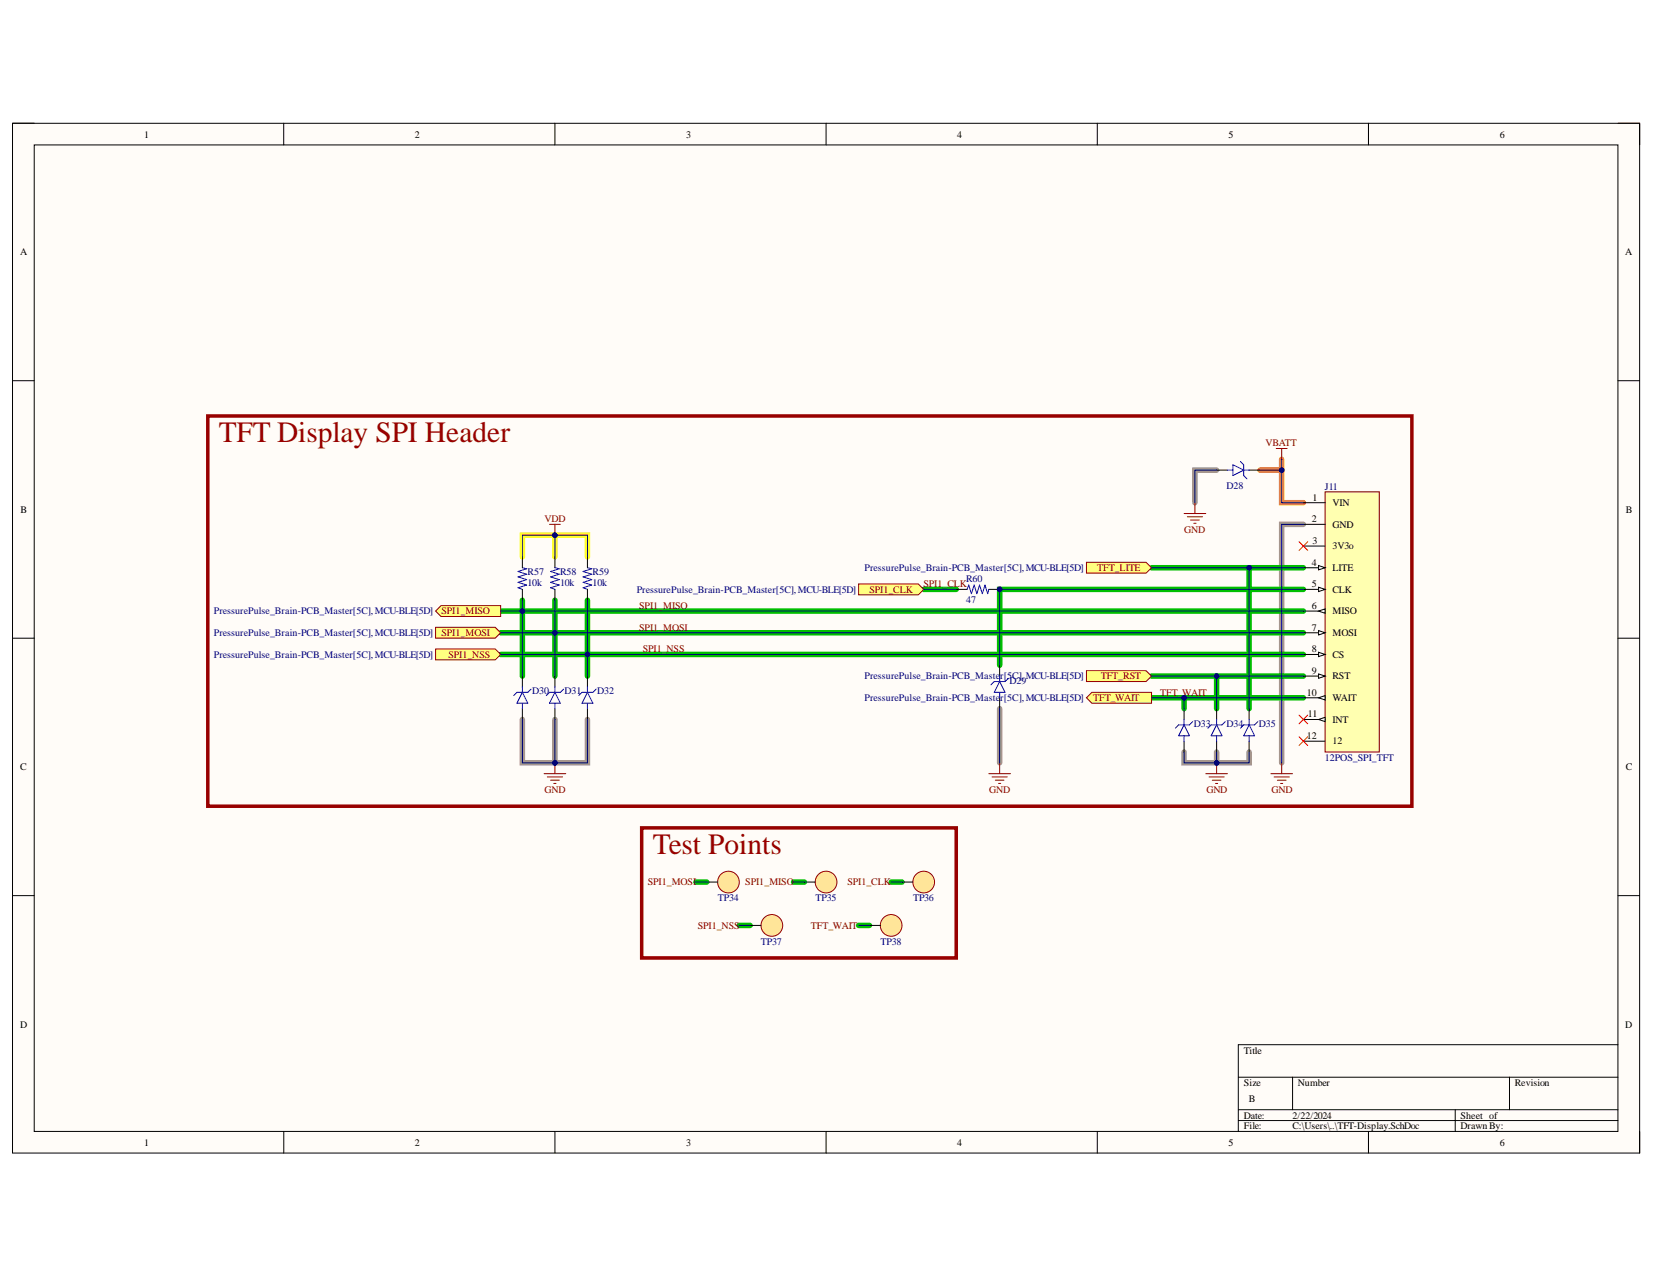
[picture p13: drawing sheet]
<svg xmlns="http://www.w3.org/2000/svg" width="279mm" height="216mm" viewBox="0 0 279 216" stroke-linecap="round" stroke-linejoin="round" font-family="sans-serif">
<defs><g id="words">
<g font-size="5" fill="#980000">
<text x="37" y="74.7">TFT Display SPI Header</text>
<text x="110.3" y="144.3">Test Points</text>
</g>
<g font-size="1.7">
<text x="24.4" y="23.2">1</text>
<text x="70.1" y="23.2">2</text>
<text x="115.9" y="23.2">3</text>
<text x="161.7" y="23.2">4</text>
<text x="207.5" y="23.2">5</text>
<text x="253.3" y="23.2">6</text>
<text x="3.4" y="43.1">A</text>
<text x="274.6" y="43.1">A</text>
<text x="3.5" y="86.6">B</text>
<text x="221.6" y="88.2">2</text>
<text x="221.7" y="84.6">1</text>
<text x="225.1" y="89.2">GND</text>
<text x="225.1" y="85.4">VIN</text>
<text x="274.6" y="86.6">B</text>
<text x="221.6" y="95.6">4</text>
<text x="221.7" y="91.9">3</text>
<text x="225.1" y="92.8">3V3o</text>
<text x="221.6" y="99.2">5</text>
<text x="225.1" y="100.1">CLK</text>
<text x="225.1" y="96.4">LITE</text>
<text x="221.6" y="106.6">7</text>
<text x="221.6" y="102.9">6</text>
<text x="225.1" y="107.4">MOSI</text>
<text x="225.1" y="103.8">MISO</text>
<text x="221.6" y="113.8">9</text>
<text x="221.6" y="110.2">8</text>
<text x="225.1" y="111.1">CS</text>
<text x="220.8" y="117.6">10</text>
<text x="225.1" y="118.4">WAIT</text>
<text x="225.1" y="114.8">RST</text>
<text x="220.8" y="124.8">12</text>
<text x="220.9" y="121.2">11</text>
<text x="225.1" y="125.8">12</text>
<text x="225.1" y="122.1">INT</text>
<text x="3.4" y="130.1">C</text>
<text x="274.6" y="130.1">C</text>
<text x="3.4" y="173.6">D</text>
<text x="274.6" y="173.6">D</text>
<text x="210.1" y="178">Title</text>
<text x="210.1" y="183.5">Size</text>
<text x="219.3" y="183.5">Number</text>
<text x="255.9" y="183.5">Revision</text>
<text x="210.1" y="189">Date:</text>
<text x="210.1" y="190.7">File:</text>
<text x="211" y="186.2">B</text>
<text x="218.3" y="189">2/22/2024</text>
<text x="218.3" y="190.7">C:\Users\..\TFT-Display.SchDoc</text>
<text x="246.7" y="189">Sheet of</text>
<text x="246.7" y="190.7">DrawnBy:</text>
<text x="24.4" y="193.5">1</text>
<text x="70.1" y="193.5">2</text>
<text x="115.9" y="193.5">3</text>
<text x="161.7" y="193.5">4</text>
<text x="207.5" y="193.5">5</text>
<text x="253.3" y="193.5">6</text>
</g>
<g font-size="1.7" fill="#800000">
<text x="213.8" y="75.4">VBATT</text>
<text x="92" y="88.2">VDD</text>
<text x="200.1" y="90.1">GND</text>
<text x="146.9" y="100.1">SPI1_CLK</text>
<text x="156" y="99.2">SPI1_CLK</text>
<text x="185.3" y="96.4">TFT_LITE</text>
<text x="74.6" y="103.8">SPI1_MISO</text>
<text x="74.6" y="107.4">SPI1_MOSI</text>
<text x="108" y="106.6">SPI1_MOSI</text>
<text x="108" y="102.9">SPI1_MISO</text>
<text x="75.8" y="111.1">SPI1_NSS</text>
<text x="108.6" y="110.2">SPI1_NSS</text>
<text x="184.7" y="118.4">TFT_WAIT</text>
<text x="185.9" y="114.8">TFT_RST</text>
<text x="196" y="117.6">TFT_WAIT</text>
<text x="92" y="134">GND</text>
<text x="167.1" y="134">GND</text>
<text x="203.8" y="134">GND</text>
<text x="214.8" y="134">GND</text>
<text x="109.4" y="149.6">SPI1_MOSI</text>
<text x="125.9" y="149.6">SPI1_MISO</text>
<text x="143.2" y="149.6">SPI1_CLK</text>
<text x="117.9" y="156.9">SPI1_NSS</text>
<text x="137" y="156.9">TFT_WAIT</text>
</g>
<g font-size="1.7" fill="#000080">
<text x="207.2" y="82.6">D28</text>
<text x="223.8" y="82.7">J11</text>
<text x="89.1" y="99">10k</text>
<text x="89.1" y="97.2">R57</text>
<text x="94.6" y="99">10k</text>
<text x="94.6" y="97.2">R58</text>
<text x="100.1" y="99">10k</text>
<text x="100.1" y="97.2">R59</text>
<text x="107.6" y="100.1">PressurePulse_Brain-PCB_Master[5C],MCU-BLE[5D]</text>
<text x="146" y="96.4">PressurePulse_Brain-PCB_Master[5C],MCU-BLE[5D]</text>
<text x="163.2" y="101.9">47</text>
<text x="163.2" y="98.3">R60</text>
<text x="36.1" y="103.8">PressurePulse_Brain-PCB_Master[5C],MCU-BLE[5D]</text>
<text x="36.1" y="107.4">PressurePulse_Brain-PCB_Master[5C],MCU-BLE[5D]</text>
<text x="36.1" y="111.1">PressurePulse_Brain-PCB_Master[5C],MCU-BLE[5D]</text>
<text x="89.9" y="117.3">D30</text>
<text x="95.4" y="117.3">D31</text>
<text x="100.9" y="117.3">D32</text>
<text x="146" y="114.8">PressurePulse_Brain-PCB_Master[5C],MCU-BLE[5D]</text>
<text x="146" y="118.4">PressurePulse_Brain-PCB_Master[5C],MCU-BLE[5D]</text>
<text x="170.5" y="115.5">D29</text>
<text x="201.7" y="122.9">D33</text>
<text x="207.2" y="122.9">D34</text>
<text x="212.7" y="122.9">D35</text>
<text x="223.8" y="128.5">12POS_SPI_TFT</text>
<text x="121.3" y="152.3">TP34</text>
<text x="137.7" y="152.3">TP35</text>
<text x="154.2" y="152.3">TP36</text>
<text x="128.5" y="159.6">TP37</text>
<text x="148.7" y="159.6">TP38</text>
</g>
</g></defs>
<path d="M2.1 20.8h274.9v174h-274.9z" fill-rule="evenodd" fill="#fffcf8"/>
<path d="M2.1 20.8h274.9v174h-274.9z" fill="none" stroke="#000" stroke-width=".17"/>
<path d="M5.8 24.5h267.5v166.6h-267.5z" fill-rule="evenodd" fill="#fffcf8"/>
<g fill="none" stroke="#000" stroke-width=".17">
<path d="M2.1 20.8h3.7M5.8 24.5h267.5v166.6h-267.5zM47.9 20.8v3.7M93.7 20.8v3.7M139.5 20.8v3.7M185.4 20.8v3.7M231.2 20.8v3.7M273.3 20.8h3.7v3.7M2.1 64.3h3.7M273.3 64.3h3.7M2.1 107.8h3.7M273.3 107.8h3.7"/>
<path d="M2.1 151.3h3.7M273.3 151.3h3.7M273.3 176.5h-64.1v14.6M47.9 191.1v3.7M93.7 191.1v3.7M139.5 191.1v3.7M185.4 191.1v3.7M209.2 182h64.1M209.2 187.5h64.1M209.2 189.3h64.1M218.3 182v5.5M231.2 191.1v3.7"/>
<path d="M245.8 187.5v3.6M255 182v5.5M277 191.1v3.7"/>
</g>
<path d="M205.5 79.4h-3.7v5.5M220.2 88.6h-3.7v40.3M168.9 119.7v9.2M88.2 121.5v7.4h11v-7.4M93.7 121.5v7.4M200 127v1.9h11v-1.9M205.5 127v1.9" fill="none" stroke="#a6968d" stroke-width=".93"/>
<g fill="none" stroke="#00be00" stroke-width=".93">
<path d="M156 99.6h5.5M194.5 95.9h25.7M211 95.9v23.8M220.2 99.6h-51.3v12.8M84.6 110.6h135.6M84.6 106.9h135.6M84.6 103.2h135.6M88.2 101.4v12.8M93.7 101.4v12.8M99.2 101.4v12.8M194.5 117.9h25.7M194.5 114.2h25.7"/>
<path d="M200 117.9v1.8M205.5 114.2v5.5M117.6 149h1.8M124.9 156.3h1.8M134 149h1.9M145 156.3h1.9M150.5 149h1.9"/>
</g>
<path d="M88.2 94.1v-3.7h11v3.7M93.7 90.4v3.7" fill="none" stroke="#ff0" stroke-width=".93"/>
<path d="M212.8 79.4h3.7M216.5 77.6v7.3h3.7" fill="none" stroke="#fd8300" stroke-width=".93"/>
<path d="M223.8 83.1h9.2v43.9h-9.2z" fill-rule="evenodd" fill="#ffffb0"/>
<path d="M223.8 83.1h9.2v43.9h-9.2z" fill="none" stroke="#800000" stroke-width=".17"/>
<path d="M220.2 125.2h3.6M220.2 121.5h3.6" fill="none" stroke="#000" stroke-width=".17"/>
<path d="M222.7 121.5l1.1-.3v.7z" fill="#f8fcff"/>
<path d="M220.2 117.9h3.6M222.7 121.5l1.1-.3v.7z" fill="none" stroke="#000" stroke-width=".17"/>
<path d="M222.7 117.9l1.1-.4v.8z" fill="#f8fcff"/>
<path d="M220.2 114.2h3.6M222.7 117.9l1.1-.4v.8z" fill="none" stroke="#000" stroke-width=".17"/>
<path d="M222.7 113.9l1.1 .3-1.1 .4z" fill="#f8fcff"/>
<path d="M220.2 110.6h3.6M222.7 113.9l1.1 .3-1.1 .4z" fill="none" stroke="#000" stroke-width=".17"/>
<path d="M222.7 110.2l1.1 .4-1.1 .3z" fill="#f8fcff"/>
<path d="M220.2 106.9h3.6M222.7 110.2l1.1 .4-1.1 .3z" fill="none" stroke="#000" stroke-width=".17"/>
<path d="M222.7 106.5l1.1 .4-1.1 .4z" fill="#f8fcff"/>
<path d="M220.2 103.2h3.6M222.7 106.5l1.1 .4-1.1 .4z" fill="none" stroke="#000" stroke-width=".17"/>
<path d="M222.7 103.2l1.1-.3v.7z" fill="#f8fcff"/>
<path d="M220.2 99.6h3.6M222.7 103.2l1.1-.3v.7z" fill="none" stroke="#000" stroke-width=".17"/>
<path d="M222.7 99.2l1.1 .4-1.1 .3z" fill="#f8fcff"/>
<path d="M220.2 95.9h3.6M222.7 99.2l1.1 .4-1.1 .3z" fill="none" stroke="#000" stroke-width=".17"/>
<path d="M222.7 95.5l1.1 .4-1.1 .4z" fill="#f8fcff"/>
<path d="M220.2 88.6h3.6M220.2 92.2h3.6M220.2 84.9h3.6M222.7 95.5l1.1 .4-1.1 .4z" fill="none" stroke="#000" stroke-width=".17"/>
<path d="M215.6 75.8h1.8M216.5 75.8v1.8M214.7 130.7h3.6M215.2 131.3h2.6M215.8 131.8h1.4M216.3 132.4h.4M216.5 128.9v1.8" fill="none" stroke="#800000" stroke-width=".17"/>
<path d="M219.4 91.5l1.5 1.5M220.9 91.5l-1.5 1.5M219.4 120.8l1.5 1.5M219.4 124.5l1.5 1.4M220.9 120.8l-1.5 1.5M220.9 124.5l-1.5 1.4" fill="none" stroke="#f00" stroke-width=".17"/>
<path d="M183.5 95h10.1l.9 .9-.9 .9h-10.1z" fill-rule="evenodd" fill="#ffff80"/>
<path d="M183.5 95h10.1l.9 .9-.9 .9h-10.1z" fill="none" stroke="#800000" stroke-width=".17"/>
<path d="M145 98.7h10.1l.9 .9-.9 .9h-10.1z" fill-rule="evenodd" fill="#ffff80"/>
<path d="M145 98.7h10.1l.9 .9-.9 .9h-10.1z" fill="none" stroke="#800000" stroke-width=".17"/>
<path d="M74.5 102.3h10.1v1.8h-10.1l-.9-.9z" fill-rule="evenodd" fill="#ffff80"/>
<path d="M74.5 102.3h10.1v1.8h-10.1l-.9-.9z" fill="none" stroke="#800000" stroke-width=".17"/>
<path d="M73.6 106h10.1l.9 .9-.9 .9h-10.1z" fill-rule="evenodd" fill="#ffff80"/>
<path d="M73.6 106h10.1l.9 .9-.9 .9h-10.1z" fill="none" stroke="#800000" stroke-width=".17"/>
<path d="M73.6 109.6h10.1l.9 1-.9 .9h-10.1z" fill-rule="evenodd" fill="#ffff80"/>
<path d="M73.6 109.6h10.1l.9 1-.9 .9h-10.1z" fill="none" stroke="#800000" stroke-width=".17"/>
<path d="M183.5 113.3h10.1l.9 .9-.9 .9h-10.1z" fill-rule="evenodd" fill="#ffff80"/>
<path d="M183.5 113.3h10.1l.9 .9-.9 .9h-10.1z" fill="none" stroke="#800000" stroke-width=".17"/>
<path d="M184.4 117h10.1v1.8h-10.1l-.9-.9z" fill-rule="evenodd" fill="#ffff80"/>
<path d="M184.4 117h10.1v1.8h-10.1l-.9-.9z" fill="none" stroke="#800000" stroke-width=".17"/>
<circle cx="168.9" cy="99.6" r=".37" fill="#000080"/>
<circle cx="168.9" cy="99.6" r=".37" fill="none" stroke="#000080" stroke-width=".17"/>
<path d="M163.4 99.6l.2-.8 .5 1.5 .5-1.5 .4 1.5 .5-1.5 .4 1.5 .5-1.5 .4 1.5 .2-.7" fill="none" stroke="#00f" stroke-width=".17"/>
<path d="M161.5 99.6h1.9M167 99.6h1.9" fill="none" stroke="#000" stroke-width=".17"/>
<circle cx="168.9" cy="99.6" r=".37" fill="#000080"/>
<circle cx="168.9" cy="99.6" r=".37" fill="none" stroke="#000080" stroke-width=".17"/>
<path d="M88.2 95.9l.8 .2-1.5 .4 1.5 .5-1.5 .5 1.5 .4-1.5 .5 1.5 .4-1.5 .5 .7 .3M93.7 95.9l.8 .2-1.5 .4 1.5 .5-1.5 .5 1.5 .4-1.5 .5 1.5 .4-1.5 .5 .7 .3M99.2 95.9l.8 .2-1.5 .4 1.5 .5-1.5 .5 1.5 .4-1.5 .5 1.5 .4-1.5 .5 .7 .3" fill="none" stroke="#00f" stroke-width=".17"/>
<path d="M88.2 94.1v1.8M88.2 99.6v1.8M93.7 94.1v1.8M93.7 99.6v1.8M99.2 94.1v1.8M99.2 99.6v1.8" fill="none" stroke="#000" stroke-width=".17"/>
<path d="M92.8 88.6h1.9M93.7 88.6v1.8" fill="none" stroke="#800000" stroke-width=".17"/>
<circle cx="93.7" cy="90.4" r=".37" fill="#000080"/>
<circle cx="93.7" cy="90.4" r=".37" fill="none" stroke="#000080" stroke-width=".17"/>
<path d="M88.2 114.2v1.9M88.2 119.7v1.8M93.7 114.2v1.9M93.7 119.7v1.8M99.2 114.2v1.9M99.2 119.7v1.8" fill="none" stroke="#000" stroke-width=".17"/>
<path d="M88.2 117l1 1.8h-1.9zM88.2 116.1v.9M88.2 118.8v.9M89.7 116.4l-.5 .6h-1.9l-.5 .5M93.7 117l1 1.8h-1.9zM93.7 116.1v.9M93.7 118.8v.9M95.2 116.4l-.5 .6h-1.9l-.5 .5M99.2 116.1v.9M99.2 118.8v.9M99.2 117l1 1.8h-1.9zM100.7 116.4l-.5 .6h-1.9l-.5 .5" fill="none" stroke="#00f" stroke-width=".17"/>
<path d="M91.9 130.7h3.7M92.5 131.3h2.5M93 131.8h1.5M93.6 132.3h.3M93.7 128.9v1.8" fill="none" stroke="#800000" stroke-width=".17"/>
<circle cx="93.7" cy="128.9" r=".36" fill="#000080"/>
<circle cx="93.7" cy="128.9" r=".36" fill="none" stroke="#000080" stroke-width=".17"/>
<path d="M168.9 112.4v1.8M168.9 117.9v1.8M200 119.7v1.8M205.5 119.7v1.8M211 119.7v1.8M200 125.2v1.8M205.5 125.2v1.8M211 125.2v1.8" fill="none" stroke="#000" stroke-width=".17"/>
<g fill="none" stroke="#00f" stroke-width=".17">
<path d="M168.9 114.2v.9M168.9 117v.9M168.9 115.1l.9 1.9h-1.9zM170.3 114.6l-.5 .5h-1.9l-.5 .6M200 121.5v1M200 124.3v.9M200 122.5l.9 1.8h-1.8zM201.5 121.9l-.6 .6h-1.8l-.6 .5M205.5 122.5l.9 1.8h-1.8zM205.5 121.5v1M205.5 124.3v.9M207 121.9l-.6 .6h-1.8l-.6 .5"/>
<path d="M211 122.5l.9 1.8h-1.8zM211 121.5v1M211 124.3v.9M212.5 121.9l-.6 .6h-1.8l-.6 .5"/>
</g>
<path d="M167 130.7h3.7M167.6 131.3h2.5M168.1 131.8h1.5M168.7 132.3h.3M168.9 128.9v1.8M203.7 130.7h3.6M204.2 131.3h2.6M204.8 131.8h1.4M205.3 132.4h.4M205.5 128.9v1.8" fill="none" stroke="#800000" stroke-width=".17"/>
<path d="M35.1 70.3h203.4v65.9h-203.4z" fill="none" stroke="#980000" stroke-width=".59"/>
<circle cx="205.5" cy="128.9" r=".37" fill="#000080"/>
<circle cx="205.5" cy="128.9" r=".37" fill="none" stroke="#000080" stroke-width=".17"/>
<path d="M205.5 79.4h1.8M211 79.4h1.8" fill="none" stroke="#000" stroke-width=".17"/>
<path d="M207.3 79.4h1M208.3 78.5l1.8 .9-1.8 .9zM209.5 78l.6 .5v1.8l.5 .6M210.1 79.4h.9" fill="none" stroke="#00f" stroke-width=".17"/>
<path d="M200 86.8h3.7M200.6 87.3h2.5M201.1 87.9h1.5M201.7 88.4h.3M201.8 84.9v1.9" fill="none" stroke="#800000" stroke-width=".17"/>
<path d="M108.4 139.9h53.1v21.9h-53.1z" fill="none" stroke="#980000" stroke-width=".59"/>
<circle cx="123.1" cy="149" r="1.83" fill="#ffe599"/>
<circle cx="123.1" cy="149" r="1.83" fill="none" stroke="#980000" stroke-width=".17"/>
<path d="M119.4 149h1.8" fill="none" stroke="#000" stroke-width=".17"/>
<circle cx="156" cy="149" r="1.83" fill="#ffe599"/>
<circle cx="156" cy="149" r="1.83" fill="none" stroke="#980000" stroke-width=".17"/>
<path d="M152.4 149h1.8" fill="none" stroke="#000" stroke-width=".17"/>
<circle cx="130.4" cy="156.3" r="1.83" fill="#ffe599"/>
<circle cx="130.4" cy="156.3" r="1.83" fill="none" stroke="#980000" stroke-width=".17"/>
<path d="M126.7 156.3h1.9" fill="none" stroke="#000" stroke-width=".17"/>
<circle cx="150.5" cy="156.3" r="1.83" fill="#ffe599"/>
<circle cx="150.5" cy="156.3" r="1.83" fill="none" stroke="#980000" stroke-width=".17"/>
<path d="M146.9 156.3h1.8" fill="none" stroke="#000" stroke-width=".17"/>
<circle cx="139.5" cy="149" r="1.83" fill="#ffe599"/>
<circle cx="139.5" cy="149" r="1.83" fill="none" stroke="#980000" stroke-width=".17"/>
<path d="M135.9 149h1.8" fill="none" stroke="#000" stroke-width=".17"/>
<circle cx="200" cy="117.9" r=".37" fill="#000080"/>
<g fill="none" stroke="#000080" stroke-width=".17">
<path d="M156 99.6h5.5M220.2 88.6h-3.7v40.3M88.2 101.4v1.8"/>
<circle cx="200" cy="117.9" r=".37"/>
</g>
<circle cx="88.2" cy="103.2" r=".37" fill="#000080"/>
<g fill="none" stroke="#000080" stroke-width=".17">
<path d="M93.7 101.4v5.5"/>
<circle cx="88.2" cy="103.2" r=".37"/>
</g>
<circle cx="93.7" cy="106.9" r=".37" fill="#000080"/>
<g fill="none" stroke="#000080" stroke-width=".17">
<path d="M99.2 101.4v9.2"/>
<circle cx="93.7" cy="106.9" r=".37"/>
</g>
<circle cx="99.2" cy="110.6" r=".37" fill="#000080"/>
<g fill="none" stroke="#000080" stroke-width=".17">
<path d="M93.7 90.4v3.7"/>
<circle cx="99.2" cy="110.6" r=".37"/>
</g>
<circle cx="93.7" cy="90.4" r=".37" fill="#000080"/>
<g fill="none" stroke="#000080" stroke-width=".17">
<path d="M88.2 103.2v11"/>
<circle cx="93.7" cy="90.4" r=".37"/>
</g>
<circle cx="88.2" cy="103.2" r=".37" fill="#000080"/>
<g fill="none" stroke="#000080" stroke-width=".17">
<path d="M93.7 106.9v7.3"/>
<circle cx="88.2" cy="103.2" r=".37"/>
</g>
<circle cx="93.7" cy="106.9" r=".37" fill="#000080"/>
<g fill="none" stroke="#000080" stroke-width=".17">
<path d="M99.2 110.6v3.6"/>
<circle cx="93.7" cy="106.9" r=".37"/>
</g>
<circle cx="99.2" cy="110.6" r=".37" fill="#000080"/>
<g fill="none" stroke="#000080" stroke-width=".17">
<path d="M93.7 121.5v7.4"/>
<circle cx="99.2" cy="110.6" r=".37"/>
</g>
<circle cx="93.7" cy="128.9" r=".36" fill="#000080"/>
<g fill="none" stroke="#000080" stroke-width=".17">
<path d="M168.9 119.7v9.2M200 117.9v1.8"/>
<circle cx="93.7" cy="128.9" r=".36"/>
</g>
<circle cx="200" cy="117.9" r=".37" fill="#000080"/>
<g fill="none" stroke="#000080" stroke-width=".17">
<path d="M205.5 114.2v5.5"/>
<circle cx="200" cy="117.9" r=".37"/>
</g>
<circle cx="205.5" cy="114.2" r=".37" fill="#000080"/>
<g fill="none" stroke="#000080" stroke-width=".17">
<path d="M211 95.9v23.8"/>
<circle cx="205.5" cy="114.2" r=".37"/>
</g>
<circle cx="211" cy="95.9" r=".37" fill="#000080"/>
<g fill="none" stroke="#000080" stroke-width=".17">
<path d="M205.5 127v1.9"/>
<circle cx="211" cy="95.9" r=".37"/>
</g>
<circle cx="205.5" cy="128.9" r=".37" fill="#000080"/>
<g fill="none" stroke="#000080" stroke-width=".17">
<path d="M212.8 79.4h3.7"/>
<circle cx="205.5" cy="128.9" r=".37"/>
</g>
<circle cx="216.5" cy="79.4" r=".37" fill="#000080"/>
<g fill="none" stroke="#000080" stroke-width=".17">
<path d="M205.5 79.4h-3.7v5.5M220.2 99.6h-51.3v12.8M117.6 149h1.8M124.9 156.3h1.8M134 149h1.9M145 156.3h1.9M150.5 149h1.9"/>
<circle cx="216.5" cy="79.4" r=".37"/>
</g>
<circle cx="168.9" cy="99.6" r=".37" fill="#000080"/>
<g fill="none" stroke="#000080" stroke-width=".17">
<path d="M194.5 117.9h25.7"/>
<circle cx="168.9" cy="99.6" r=".37"/>
</g>
<circle cx="200" cy="117.9" r=".37" fill="#000080"/>
<g fill="none" stroke="#000080" stroke-width=".17">
<path d="M194.5 114.2h25.7"/>
<circle cx="200" cy="117.9" r=".37"/>
</g>
<circle cx="205.5" cy="114.2" r=".37" fill="#000080"/>
<g fill="none" stroke="#000080" stroke-width=".17">
<path d="M216.5 77.6v7.3h3.7"/>
<circle cx="205.5" cy="114.2" r=".37"/>
</g>
<circle cx="216.5" cy="79.4" r=".37" fill="#000080"/>
<g fill="none" stroke="#000080" stroke-width=".17">
<path d="M88.2 121.5v7.4h11v-7.4"/>
<circle cx="216.5" cy="79.4" r=".37"/>
</g>
<circle cx="93.7" cy="128.9" r=".36" fill="#000080"/>
<g fill="none" stroke="#000080" stroke-width=".17">
<path d="M88.2 94.1v-3.7h11v3.7"/>
<circle cx="93.7" cy="128.9" r=".36"/>
</g>
<circle cx="93.7" cy="90.4" r=".37" fill="#000080"/>
<g fill="none" stroke="#000080" stroke-width=".17">
<path d="M200 127v1.9h11v-1.9"/>
<circle cx="93.7" cy="90.4" r=".37"/>
</g>
<circle cx="205.5" cy="128.9" r=".37" fill="#000080"/>
<g fill="none" stroke="#000080" stroke-width=".17">
<path d="M84.6 110.6h135.6"/>
<circle cx="205.5" cy="128.9" r=".37"/>
</g>
<circle cx="99.2" cy="110.6" r=".37" fill="#000080"/>
<g fill="none" stroke="#000080" stroke-width=".17">
<path d="M84.6 106.9h135.6"/>
<circle cx="99.2" cy="110.6" r=".37"/>
</g>
<circle cx="93.7" cy="106.9" r=".37" fill="#000080"/>
<g fill="none" stroke="#000080" stroke-width=".17">
<path d="M84.6 103.2h135.6"/>
<circle cx="93.7" cy="106.9" r=".37"/>
</g>
<circle cx="88.2" cy="103.2" r=".37" fill="#000080"/>
<g fill="none" stroke="#000080" stroke-width=".17">
<path d="M194.5 95.9h25.7"/>
<circle cx="88.2" cy="103.2" r=".37"/>
</g>
<circle cx="211" cy="95.9" r=".37" fill="#000080"/>
<circle cx="211" cy="95.9" r=".37" fill="none" stroke="#000080" stroke-width=".17"/>
<use href="#words"/>
</svg>
